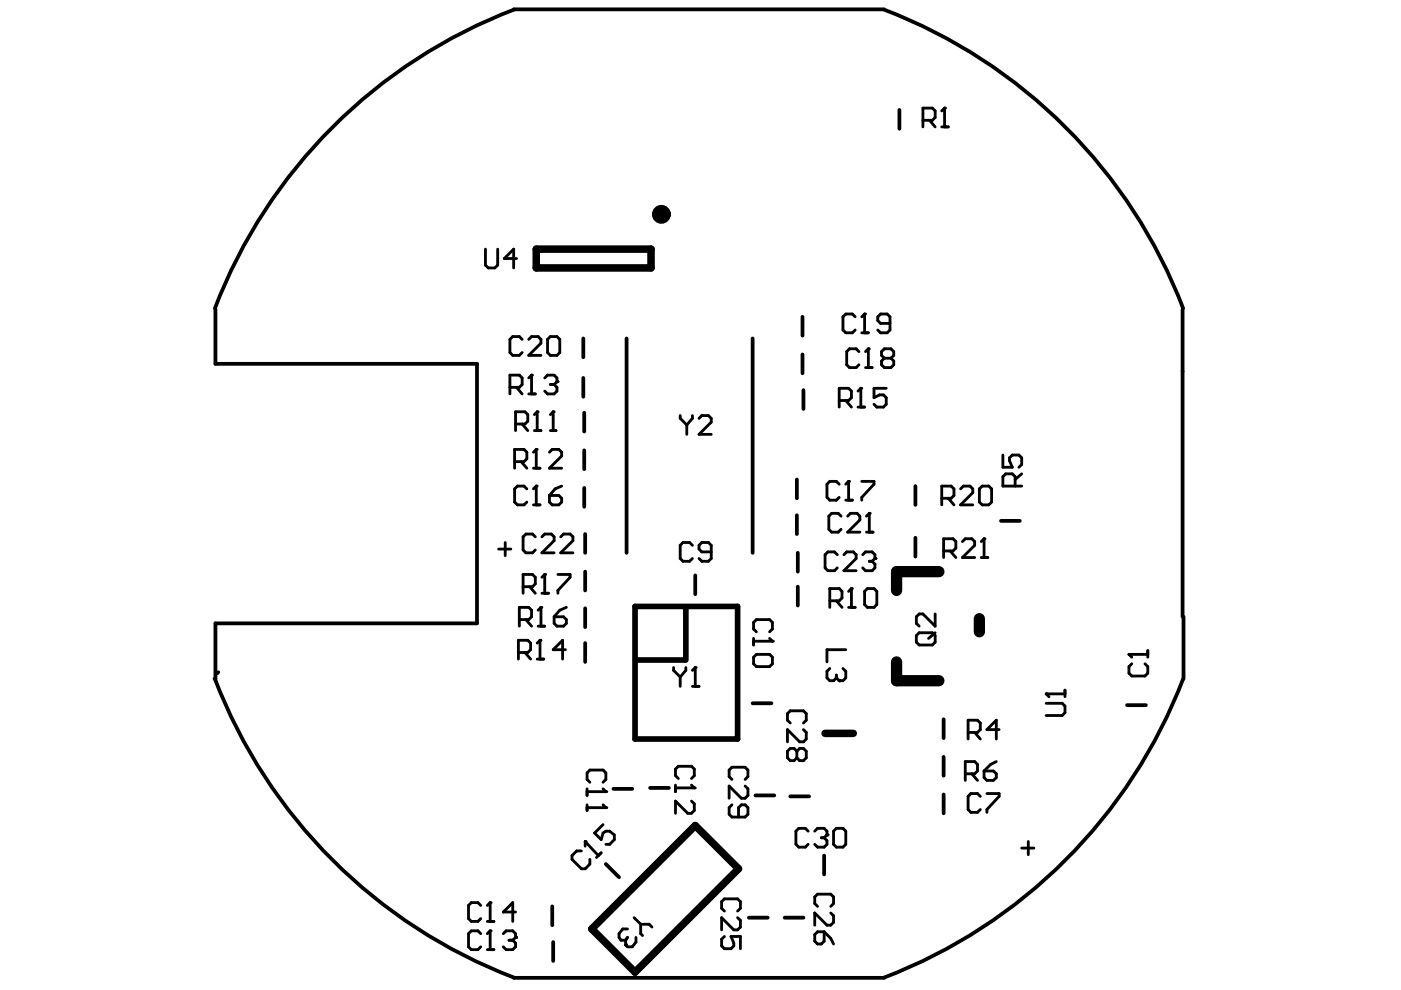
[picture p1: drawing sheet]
<svg xmlns="http://www.w3.org/2000/svg" width="297mm" height="210mm" viewBox="0 0 297 210" stroke-linecap="round" stroke-linejoin="round" font-family="sans-serif">
<g fill="none" stroke="#000" stroke-width=".8">
<path d="M108.9 2h78.6M109 2a109.9 109.9 0 0 0-63.4 63.4M187.6 2.1a109.9 109.9 0 0 1 63.2 63.3M190.7 23.3v4M45.7 65.6v11.5h55.4v55.1h-55.4v11.7h-.2M123.7 71.8v3.9M132.8 71.8v45.4M159.6 71.8v45.4M170.1 67.2v4M170.1 75.1v4M250.7 65.6v65.2M123.7 80.1v4"/>
<path d="M123.9 87.5v4M123.9 95.5v4M170.3 82.7v4M123.9 103.5v3.9M124.1 113.2v4M168.9 101.7v4M168.9 109.2v4M169.1 117.2v4M194.1 103.1v3.9M194.1 114v4M212.2 110.4h4M124.1 121.2v4"/>
<path d="M124.1 129v4M124.1 136.4v3.9M147.4 122v4M169.1 124.4v4M250.9 130.8v13.1M45.6 144a109.9 109.9 0 0 0 63.3 63.2M46.3 142.5l-.2 .2M159.6 149.1h4M200.1 152.5v4M239 149.5h4M250.8 144a109.9 109.9 0 0 1-63.3 63.2M130.1 167.3h3.9"/>
<path d="M137.8 167.1h4M160.2 168.7h4M167.6 168.8h3.9M200.1 160.5v4M200.1 168.5v3.9M117.1 192.2v4M117.3 199.8v3.9M128.5 183.2l2.7 2.8M158.8 194.6h4M166.4 194.6h3.9M174.7 181.4v4M108.9 207.3h78.6"/>
</g>
<path d="M113.7 52.8h24.3v4h-24.3zM174.9 155.5h6M125.5 197l21.9-22 9.2 9.2-22 21.9z" fill="none" stroke="#000" stroke-width="1.6"/>
<path d="M134.6 128.6h21.8v28.1h-21.8zM135 139.9h10.2M145.4 129v10.9" fill="none" stroke="#000" stroke-width="1.2"/>
<path d="M199.1 121.2h-9v4M207.6 131.2v2.8M190.1 140.3v4h9" fill="none" stroke="#000" stroke-width="2.4"/>
<g fill="none" stroke="#000" stroke-width=".6">
<path d="M195.7 25.5h2l.6-.6v-1.4l-.6-.6h-2v4M197.1 25.5l1.2 1.4M199.7 23.5l.6-.6v4M199.7 26.9h1.4M102.9 52.8v3.4l.6 .6h1.4l.6-.6v-3.4M109.5 54.8h-2.6l2-2v4M110.7 72l-.6-.6h-1.4l-.6 .6v2.8l.6 .5h1.4l.6-.5M112.1 72l.6-.6h1.4l.6 .6v.8l-2.6 2.5h2.6M116.1 72l.6-.6h1.4l.6 .6v2.8l-.6 .5h-1.4l-.6-.5zM181.3 67.2l-.6-.6h-1.4l-.6 .6v2.8l.6 .6h1.4l.6-.6M182.1 74.6l-.6-.6h-1.4l-.6 .6v2.7l.6 .6h1.4l.6-.6M182.7 70.6h1.4"/>
<path d="M182.7 67.2l.6-.6v4M183.5 77.9h1.4M183.5 74.6l.6-.6v3.9M187.5 75.9l-.6-.6v-.7l.6-.6h1.4l.6 .6v.7l-.6 .6M187.5 75.9l-.6 .6v.8l.6 .6h1.4l.6-.6v-.8l-.6-.6M187.5 75.9h1.4M188.7 68.6h-2l-.6-.6v-.8l.6-.6h1.4l.6 .6v2.8l-.6 .6h-1.4l-.6-.6M108.1 82.1h2l.6-.6v-1.4l-.6-.6h-2v4M109.1 97.9h2l.6-.6v-1.4l-.6-.6h-2v4M109.3 89.9h2l.6-.6v-1.4l-.6-.6h-2v4M109.5 82.1l1.2 1.4M110.5 97.9l1.2 1.4"/>
<path d="M110.7 89.9l1.2 1.4M112.1 80.1l.6-.6v4M112.1 83.5h1.4M113.1 95.9l.6-.6v4M113.1 99.3h1.4M113.3 87.9l.6-.6v4M113.3 91.3h1.4M115.5 80.1l.6-.6h1.4l.6 .6v.8l-.6 .6M116.5 95.9l.6-.6h1.4l.6 .6v.8l-2.6 2.6h2.6M116.7 91.3h1.2M116.7 87.9l.6-.6v4M116.7 81.5h.8"/>
<path d="M117.5 81.5l.6 .6v.8l-.6 .6h-1.4l-.6-.6M144.2 88.1v.6l1.4 1.4M145.6 90.1v2M146.8 88.1v.6l-1.2 1.4M148.2 88.7l.6-.6h1.4l.6 .6v.8l-2.6 2.6h2.6M177.9 84.9h2l.6-.6v-1.4l-.6-.6h-2v4M179.3 84.9l1.2 1.4M181.9 82.9l.6-.6v4M181.9 86.3h1.4M187.9 82.3h-2.6v2l1.2-.6h.8l.6 .6v1.4l-.6 .6h-1.4l-.6-.6M212.6 96.5v2.6h2l-.6-1.4v-.6l.6-.6h1.4l.6 .6v1.4l-.6 .6M105.7 116.4h2.6"/>
<path d="M107.1 115v2.8M111.7 103.7l-.6-.6h-1.4l-.6 .6v2.7l.6 .6h1.4l.6-.6M113.1 107h1.4M113.1 103.7l.6-.6v3.9M113.5 113.8l-.6-.6h-1.4l-.6 .6v2.8l.6 .6h1.4l.6-.6M114.9 113.8l.6-.6h1.4l.6 .6v.8l-2.6 2.6h2.6M116.5 105.1h2l.6 .6v.7l-.6 .6h-1.4l-.6-.6zM118.9 113.8l.6-.6h1.4l.6 .6v.8l-2.6 2.6h2.6M119.1 103.1l-1.4 .6-1.2 1.4M146.8 115.6l-.6-.6h-1.4l-.6 .6v2.8l.6 .6h1.4l.6-.6M150.8 117h-2l-.6-.6v-.8l.6-.6h1.4l.6 .6v2.8l-.6 .6h-1.4l-.6-.6M177.5 117.6l-.6-.6h-1.4l-.6 .6v2.8l.6 .6h1.4l.6-.6"/>
<path d="M177.9 102.7l-.6-.6h-1.4l-.6 .6v2.8l.6 .6h1.4l.6-.6M178.3 109.4l-.6-.6h-1.4l-.6 .6v2.8l.6 .6h1.4l.6-.6M178.9 117.6l.6-.6h1.4l.6 .6v.8l-2.6 2.6h2.6M179.3 106.1h1.4M179.3 102.7l.6-.6v4M179.7 109.4l.6-.6h1.4l.6 .6v.8l-2.6 2.6h2.6M182.7 102.1h2.6v.6l-2.6 2.8v.6M182.9 117.6l.6-.6h1.4l.6 .6v.8l-.6 .6M183.7 112.8h1.4M183.7 109.4l.6-.6v4M184.3 119h.6M184.9 119l.6 .6v.8l-.6 .6h-1.4l-.6-.6"/>
<path d="M199.7 105.7h2l.6-.6v-1.4l-.6-.6h-2v3.9M200.1 116.8h2l.6-.6v-1.4l-.6-.6h-2v4M201.1 105.7l1.2 1.3M201.5 116.8l1.2 1.4M203.7 103.7l.6-.6h1.4l.5 .6v.8l-2.5 2.5h2.5M204.1 114.8l.6-.6h1.3l.6 .6v.8l-2.5 2.6h2.5M207.6 103.7l.6-.6h1.4l.6 .6v2.7l-.6 .6h-1.4l-.6-.6zM208 114.8l.6-.6v4M208 118.2h1.4M215.2 103.1v-2l-.6-.6h-1.4l-.6 .6v2h4M216.6 100.5l-1.4 1.2M109.9 138.3h2l.6-.6v-1.3l-.6-.6h-2v3.9"/>
<path d="M110.1 131.4h2l.6-.6v-1.4l-.6-.6h-2v4M110.9 124.4h2l.6-.6v-1.4l-.6-.6h-2v4M111.3 138.3l1.2 1.4M111.5 131.4l1.2 1.4M112.3 124.4l1.2 1.4M113.9 136.4l.6-.6v3.9M113.9 139.7h1.4M114.1 129.4l.6-.6v4M114.1 132.8h1.4M114.9 122.4l.6-.6v4M114.9 125.8h1.4M117.5 130.8h2l.6 .6v.8l-.6 .6h-1.4l-.6-.6z"/>
<path d="M118.3 121.8h2.6v.6l-2.6 2.8v.6M119.9 137.7h-2.6l2-1.9v3.9M120.1 128.8l-1.4 .6-1.2 1.4M159.8 139.3l.6-.6h2.8l.6 .6v1.4l-.6 .6h-2.8l-.6-.6zM159.8 135.4v1.4M160.4 134l-.6-.6v-1.4l.6-.6h2.8l.6 .6v1.4l-.6 .6M163.2 135.4l.6 .6h-4M175.9 127.4h2l.6-.6v-1.4l-.6-.6h-2v4M177.3 127.4l1.2 1.4M179.3 137.7h-4v2.6M179.9 128.8h1.4M179.9 125.4l.6-.6v4"/>
<path d="M183.3 125.4l.6-.6h1.4l.6 .6v2.8l-.6 .6h-1.4l-.6-.6zM194.3 134.8l.6-.6h2.8l.6 .6v1.4l-.6 .6h-2.8l-.6-.6zM198.3 130.2v2.6l-2.6-2.6h-.8l-.6 .6v1.4l.6 .6M198.3 134.2l-1.4 1.2M243.4 138.7h-4l.6 .6M243.4 137.9v1.4M142.8 141.5v.6l1.4 1.4M144.2 143.5v2M145.4 141.5v.6l-1.2 1.4M146.8 145.5h1.4M146.8 142.1l.6-.6v4M167.6 153.3l-.6-.6v-1.4l.6-.6h2.7l.6 .6v1.4l-.6 .6"/>
<path d="M168.9 159.3l.6-.6h.8l.6 .6v1.4l-.6 .6h-.8l-.6-.6M168.9 159.3l-.5-.6h-.8l-.6 .6v1.4l.6 .6h.8l.5-.6M168.9 159.3v1.4M170.3 154.7l.6 .6v1.4l-.6 .6h-.8l-2.5-2.6v2.6M175.9 141.7l-.6 .6v1.4l.6 .6h.8l.6-.6M177.3 143.1v.6M178.7 141.7l.6 .6v1.4l-.6 .6h-.8l-.6-.6M205.3 155.3h1.9l.6-.6v-1.4l-.6-.6h-1.9v4M206.6 155.3l1.2 1.4M211.8 154.7h-2.6l2-2v4M221.8 149.1h3.4l.6 .6v1.4l-.6 .6h-3.4M225.8 146.3v1.4"/>
<path d="M225.8 147.1h-4l.6 .6M240 140.7l-.6 .6v1.4l.6 .6h2.8l.6-.6v-1.4l-.6-.6M124.1 179.4v-1l2.8 3M124.5 167.3v1.4M124.5 170.6v1.2M125.1 165.9l-.6-.6v-1.4l.6-.6h2.8l.6 .6v1.4l-.6 .6M127.9 167.3l.6 .6h-4M127.9 170.6l.6 .6h-4M127.9 174.8l-1.8 1.8 1.4 1.4 .4-1.4 .6-.4h.8l1 .8v1l-1 1h-.8M143.2 166.5v1.4M143.8 165.1l-.6-.6v-1.4l.6-.6h2.8l.6 .6v1.4l-.6 .6M146.6 169.8l.6 .6v1.4l-.6 .6h-.8l-2.6-2.6v2.6"/>
<path d="M146.6 166.5l.6 .6h-4M155.2 165.3l-.6-.6v-1.4l.6-.6h2.8l.6 .6v1.4l-.6 .6M155.2 170.6l-.6 .6v1.4l.6 .6h2.8l.6-.6v-1.4l-.6-.6h-.8l-.6 .6v2M158 166.7l.6 .6v1.4l-.6 .5h-.8l-2.6-2.5v2.5M171.3 176.2l-.6-.6h-1.4l-.6 .6v2.8l.6 .6h1.4l.6-.6M172.7 176.2l.6-.6h1.4l.6 .6v.8l-.6 .6M174.1 177.6h.6M174.7 177.6l.6 .6v.8l-.6 .6h-1.4l-.6-.6M176.7 176.2l.6-.6h1.4l.6 .6v2.8l-.6 .6h-1.4l-.6-.6zM204.7 164.1h1.9l.6-.6v-1.4l-.6-.6h-1.9v4M206 164.1l1.2 1.4M207.8 168.8l-.6-.5h-1.3l-.6 .5v2.8l.6 .6h1.3l.6-.6"/>
<path d="M208.6 163.5h2l.6 .6v.8l-.6 .6h-1.4l-.6-.6zM209.2 168.3h2.6v.5l-2.6 2.8v.6M211.2 161.5l-1.2 .6-1.4 1.4M216.6 179.8h2.6M218 178.4v2.8M101.9 198l-.6-.6h-1.4l-.6 .6v2.7l.6 .6h1.4l.6-.6M101.9 192l-.6-.6h-1.4l-.6 .6v2.8l.6 .6h1.4l.6-.6M103.3 192l.6-.6v4M103.3 198l.6-.6v3.9M103.3 195.4h1.4M106.7 198l.6-.6h1.4l.6 .6v.8l-.6 .6M107.9 199.4h.8"/>
<path d="M108.7 199.4l.6 .5v.8l-.6 .6h-1.4l-.6-.6M109.3 193.4h-2.6l2-2v4M123.3 180.4h-1l-1 1v.8l2 2h.8l1-1v-1M127.5 180.8l-1 1M133 197h-1l-.8 1v.8l.4 .6h1M133 198.8l-.4 .6M134.4 194.6l1.4 1.4M134.8 198.8v1l-.8 .9h-1l-.4-.4v-.9M135.8 196h1.8l.6 .6M135.8 196v2l.4 .4M153.6 193.2l-.6-.6v-1.4l.6-.6h2.8l.6 .6v1.4l-.6 .6M153.6 198.6l-.6 .6v1.3l.6 .6h1.4l.6-.6v-.6l-.6-1.3h2v2.5"/>
<path d="M156.4 194.6l.6 .6v1.4l-.6 .6h-.8l-2.6-2.6v2.6M172.7 198.2l.6-.6h1.4v2l-.6 .5h-.8l-.6-.5zM173.3 192.2l-.6-.6v-1.4l.6-.6h2.8l.6 .6v1.4l-.6 .6M174.7 197.6l1.4 1.4 .6 1.1M176.1 193.6l.6 .6v1.4l-.6 .6h-.8l-2.6-2.6v2.6M103.3 201.3h1.4"/>
</g>
<g fill="#000">
<circle cx="200.3" cy="22.9" r=".3"/>
<circle cx="112.7" cy="79.5" r=".3"/>
<circle cx="183.3" cy="66.6" r=".3"/>
<circle cx="184.1" cy="74" r=".3"/>
<circle cx="113.7" cy="95.3" r=".3"/>
<circle cx="113.9" cy="87.3" r=".3"/>
<circle cx="117.3" cy="87.3" r=".3"/>
<circle cx="118.1" cy="80.9" r=".3"/>
<circle cx="182.5" cy="82.3" r=".3"/>
<circle cx="113.7" cy="103.1" r=".3"/>
<circle cx="179.9" cy="102.1" r=".3"/>
<circle cx="184.3" cy="108.8" r=".3"/>
<circle cx="185.5" cy="118.4" r=".3"/>
<circle cx="208.6" cy="114.2" r=".3"/>
<circle cx="114.5" cy="135.8" r=".3"/>
<circle cx="114.7" cy="128.8" r=".3"/>
<circle cx="115.5" cy="121.8" r=".3"/>
<circle cx="163.8" cy="136" r=".3"/>
<circle cx="180.5" cy="124.8" r=".3"/>
<circle cx="239.4" cy="138.7" r=".3"/>
<circle cx="147.4" cy="141.5" r=".3"/>
<circle cx="177.9" cy="144.3" r=".3"/>
<circle cx="221.8" cy="147.1" r=".3"/>
<circle cx="124.1" cy="178.4" r=".3"/>
<circle cx="128.5" cy="171.2" r=".3"/>
<circle cx="128.5" cy="167.9" r=".3"/>
<circle cx="147.2" cy="167.1" r=".3"/>
<circle cx="175.3" cy="177" r=".3"/>
<circle cx="103.9" cy="191.4" r=".3"/>
<circle cx="103.9" cy="197.4" r=".3"/>
<circle cx="109.3" cy="198.8" r=".3"/>
<circle cx="132.6" cy="200.3" r=".3"/>
</g>
<circle cx="140.2" cy="45.4" r="1" fill="none" stroke="#000" stroke-width="2"/>
</svg>
